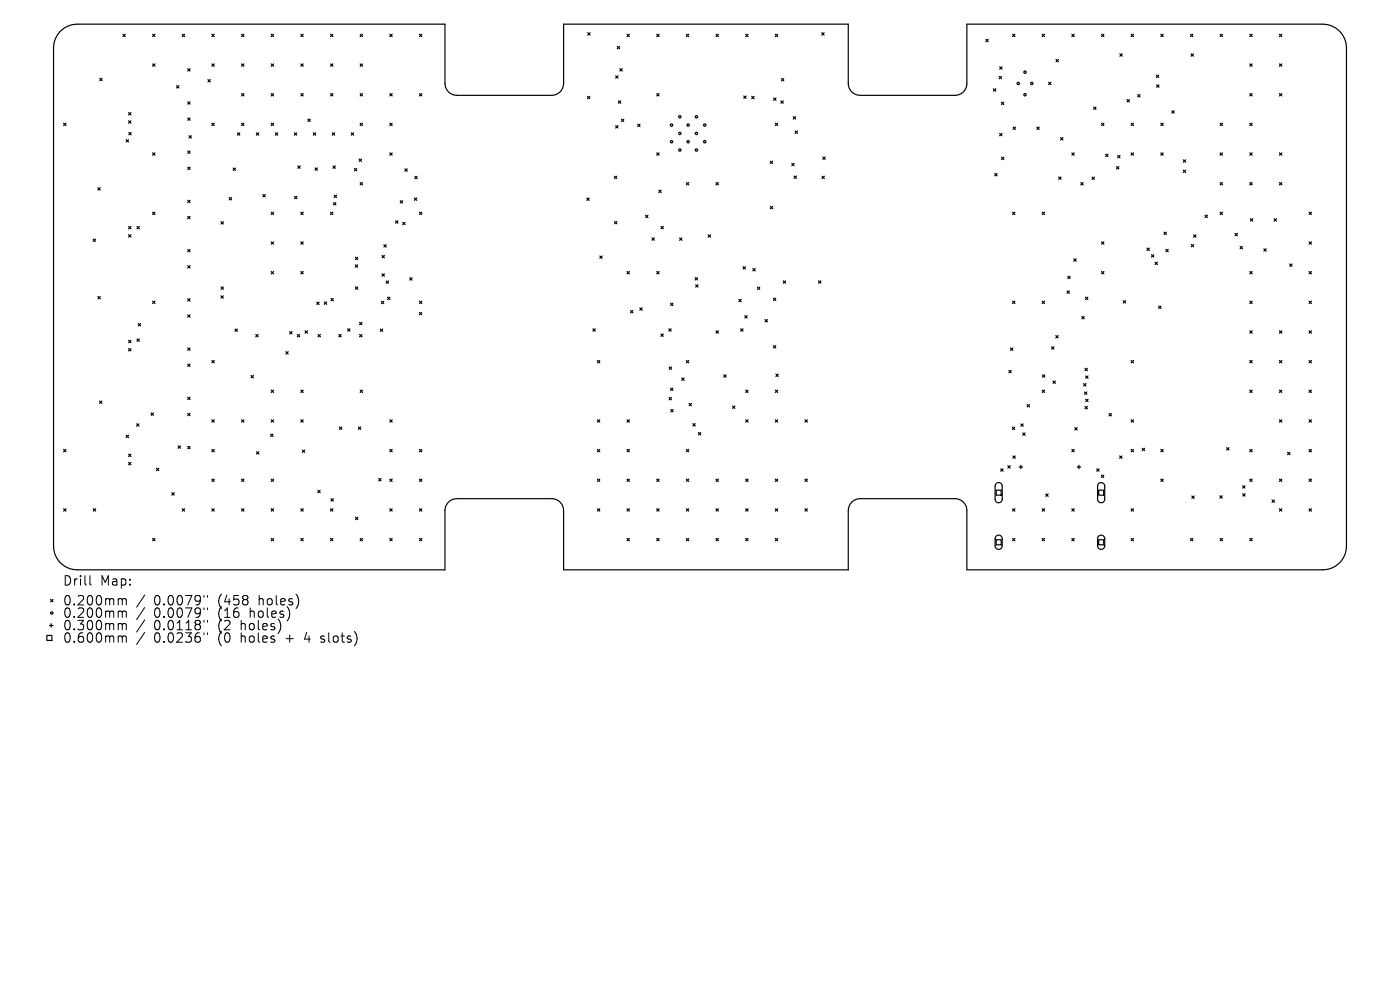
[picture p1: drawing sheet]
<svg xmlns="http://www.w3.org/2000/svg" width="297mm" height="210mm" viewBox="0 0 297 210" stroke-linecap="round" stroke-linejoin="round" font-family="sans-serif">
<defs><g id="words">
<g font-size="2.8">
<text x="13.2" y="124.5">Drill</text>
<text x="21.2" y="124.5">Map:</text>
<text x="13.2" y="128.7">0.200mm</text>
<text x="13.2" y="131.3">0.200mm</text>
<text x="32.7" y="128.7">0.0079&quot;</text>
<text x="32.7" y="131.3">0.0079&quot;</text>
<text x="46.4" y="128.7">(458</text>
<text x="46.4" y="131.3">(16</text>
<text x="53.3" y="131.3">holes)</text>
<text x="55.2" y="128.7">holes)</text>
<text x="13.2" y="134">0.300mm</text>
<text x="13.2" y="136.6">0.600mm</text>
<text x="32.7" y="134">0.0118&quot;</text>
<text x="32.7" y="136.6">0.0236&quot;</text>
<text x="46.4" y="134">(2</text>
<text x="46.4" y="136.6">(0</text>
<text x="51.4" y="134">holes)</text>
<text x="51.4" y="136.6">holes</text>
<text x="61.1" y="136.6">+</text>
<text x="65.3" y="136.6">4</text>
<text x="68.9" y="136.6">slots)</text>
</g>
</g></defs>
<g fill="none" stroke="#000" stroke-width=".25">
<path d="M12.6 6.9a5 5 0 0 1 3.8-1.8h78v12.6a2.52 2.52 0 0 0 2.5 2.5h20.1a2.52 2.52 0 0 0 2.6-2.5v-12.6h60.4v12.6a2.52 2.52 0 0 0 2.5 2.5h20.1a2.52 2.52 0 0 0 2.5-2.5v-12.6h75.5a5 5 0 0 1 5 5.1v105.6a5 5 0 0 1-5 5.1h-75.5v-12.6a2.52 2.52 0 0 0-2.5-2.5h-20.1a2.52 2.52 0 0 0-2.5 2.5v12.6h-60.4v-12.6a2.52 2.52 0 0 0-2.6-2.5h-20.1a2.52 2.52 0 0 0-2.5 2.5v12.6h-78a5 5 0 0 1-5-5.1v-105.6a5 5 0 0 1 1.2-3.3zM21.2 16.6l.5 .5M21.7 16.6l-.5 .5M26.1 7.3l.5 .5M26.6 7.3l-.5 .5M32.4 13.6l.5 .5M32.4 7.3l.5 .5M32.9 7.3l-.5 .5M32.9 13.6l-.5 .5M37.5 18.2l.5 .5M38 18.2l-.5 .5M38.7 7.3l.5 .5"/>
<path d="M39.2 7.3l-.5 .5M39.8 14.6l.5 .5M40.3 14.6l-.5 .5M44.1 16.9l.5 .5M44.6 16.9l-.5 .5M45 13.6l.5 .5M45 7.3l.5 .5M45.5 7.3l-.5 .5M45.5 13.6l-.5 .5M51.2 13.6l.5 .5M51.2 7.3l.5 .5M51.2 19.8l.5 .5"/>
<path d="M51.7 13.6l-.5 .5M51.7 7.3l-.5 .5M51.7 19.8l-.5 .5M57.5 19.8l.5 .5M57.5 13.6l.5 .5M57.5 7.3l.5 .5M58 7.3l-.5 .5M58 19.8l-.5 .5M58 13.6l-.5 .5M63.8 19.8l.5 .5M63.8 13.6l.5 .5M63.8 7.3l.5 .5"/>
<path d="M64.3 19.8l-.5 .5M64.3 7.3l-.5 .5M64.3 13.6l-.5 .5M70.1 19.8l.5 .5M70.1 13.6l.5 .5M70.1 7.3l.5 .5M70.6 13.6l-.5 .5M70.6 7.3l-.5 .5M70.6 19.8l-.5 .5M76.4 7.3l.5 .5M76.4 13.6l.5 .5M76.4 19.8l.5 .5"/>
<path d="M76.9 7.3l-.5 .5M76.9 19.8l-.5 .5M76.9 13.6l-.5 .5M82.7 19.8l.5 .5M82.7 7.3l.5 .5M83.2 19.8l-.5 .5M83.2 7.3l-.5 .5M89 19.8l.5 .5M89 7.3l.5 .5M89.5 19.8l-.5 .5M89.5 7.3l-.5 .5M124.7 6.9l.5 .5"/>
<path d="M125.2 6.9l-.5 .5M130.6 16.1l.5 .5M130.9 9.8l.6 .5M131.1 16.1l-.5 .5M131.5 9.8l-.6 .5M131.5 14.6l.5 .5M132 14.6l-.5 .5M133 7.3l.5 .5M133.5 7.3l-.5 .5M139.3 7.3l.5 .5M139.3 19.8l.5 .5M139.8 7.3l-.5 .5"/>
<path d="M139.8 19.8l-.5 .5M145.6 7.3l.5 .5M146.1 7.3l-.5 .5M151.9 7.3l.5 .5M152.4 7.3l-.5 .5M158.2 7.3l.5 .5M158.7 7.3l-.5 .5M164.5 7.3l.5 .5M165 7.3l-.5 .5M165.8 16.6l.5 .5M166.3 16.6l-.5 .5M174.3 6.9l.5 .5"/>
<path d="M174.8 6.9l-.5 .5M209.1 8.3l.5 .5M209.6 8.3l-.5 .5M210.7 18.8l.6 .5M211.3 18.8l-.6 .5M212 16.2l.5 .5M212.1 14.2l.5 .5M212.5 16.2l-.5 .5M212.6 14.2l-.5 .5M214.8 7.3l.5 .5M215.3 7.3l-.5 .5M221.1 7.3l.5 .5"/>
<path d="M221.6 7.3l-.5 .5M222.5 17.5l.5 .5M223 17.5l-.5 .5M224 12.6l.5 .5M224.5 12.6l-.5 .5M227.4 7.3l.5 .5M227.9 7.3l-.5 .5M233.7 7.3l.5 .5M234.2 7.3l-.5 .5M237.6 11.4l.5 .5M238.1 11.4l-.5 .5M240 7.3l.5 .5"/>
<path d="M240.5 7.3l-.5 .5M245.3 15.9l.5 .5M245.4 18l.5 .5M245.8 15.9l-.5 .5M245.9 18l-.5 .5M246.3 7.3l.5 .5M246.8 7.3l-.5 .5M252.6 7.3l.5 .5M252.7 11.4l.5 .5M253.1 7.3l-.5 .5M253.2 11.4l-.5 .5M258.8 7.3l.5 .5"/>
<path d="M259.3 7.3l-.5 .5M265.1 19.8l.5 .5M265.1 13.6l.5 .5M265.1 7.3l.5 .5M265.6 7.3l-.5 .5M265.6 13.6l-.5 .5M265.6 19.8l-.5 .5M271.4 19.8l.5 .5M271.4 13.6l.5 .5M271.4 7.3l.5 .5M271.9 7.3l-.5 .5M271.9 13.6l-.5 .5"/>
<path d="M271.9 19.8l-.5 .5M13.5 26.1l.5 .5M14 26.1l-.5 .5M20.8 39.8l.5 .5M21.3 39.8l-.5 .5M26.8 29.6l.5 .5M27.3 29.6l-.5 .5M27.3 23.9l.5 .5M27.3 25.6l.5 .5M27.3 28.1l.5 .5M27.8 23.9l-.5 .5M27.8 25.6l-.5 .5"/>
<path d="M27.8 28.1l-.5 .5M32.4 32.4l.5 .5M32.9 32.4l-.5 .5M39.8 21.6l.5 .5M39.8 25l.5 .5M39.8 32l.5 .5M39.8 35.5l.5 .5M40.1 28.8l.5 .5M40.3 25l-.5 .5M40.3 21.6l-.5 .5M40.3 32l-.5 .5M40.3 35.5l-.5 .5"/>
<path d="M40.6 28.8l-.5 .5M45 26.1l.5 .5M45.5 26.1l-.5 .5M49.5 35.6l.5 .6M50 35.6l-.5 .6M50.4 28.2l.5 .5M50.9 28.2l-.5 .5M51.2 26.1l.5 .5M51.7 26.1l-.5 .5M54.4 28.2l.5 .5M54.9 28.2l-.5 .5M57.5 26.1l.5 .5"/>
<path d="M58 26.1l-.5 .5M58.4 28.2l.5 .5M58.9 28.2l-.5 .5M62.4 28.2l.5 .5M62.9 28.2l-.5 .5M63.2 35.2l.5 .5M63.7 35.2l-.5 .5M65.3 25.3l.5 .5M65.8 25.3l-.5 .5M66.5 28.2l.5 .5M66.8 35.6l.5 .5M67 28.2l-.5 .5"/>
<path d="M67.3 35.6l-.5 .5M70.5 28.2l.5 .5M70.6 35.2l.5 .5M71 28.2l-.5 .5M71.1 35.2l-.5 .5M74.5 28.2l.5 .5M75 28.2l-.5 .5M75.2 35.7l.5 .5M75.7 35.7l-.5 .5M76.2 33.7l.5 .5M76.4 26.1l.5 .5M76.4 38.7l.5 .5"/>
<path d="M76.7 33.7l-.5 .5M76.9 26.1l-.5 .5M76.9 38.7l-.5 .5M82.7 26.1l.5 .5M82.7 32.4l.5 .5M83.2 26.1l-.5 .5M83.2 32.4l-.5 .5M85.9 35.8l.5 .5M86.4 35.8l-.5 .5M88 37.4l.5 .5M88.5 37.4l-.5 .5M124.6 20.4l.5 .5"/>
<path d="M125.1 20.4l-.5 .5M130.3 37.4l.5 .5M130.6 26.7l.5 .5M130.8 37.4l-.5 .5M131.1 26.7l-.5 .5M131.2 21.4l.5 .5M131.7 21.4l-.5 .5M131.8 25.3l.5 .5M132.3 25.3l-.5 .5M135.3 26.3l.5 .5M135.8 26.3l-.5 .5M139.3 32.4l.5 .5"/>
<path d="M139.8 32.4l-.5 .5M145.6 38.7l.5 .5M146.1 38.7l-.5 .5M151.9 38.7l.5 .5M152.4 38.7l-.5 .5M157.8 20.4l.5 .5M158.3 20.4l-.5 .5M159.5 20.4l.5 .5M160 20.4l-.5 .5M163.4 34.2l.5 .5M163.9 34.2l-.5 .5M164.1 20.8l.5 .5"/>
<path d="M164.5 26.1l.5 .5M164.6 20.8l-.5 .5M165 26.1l-.5 .5M165.7 21.4l.5 .5M166.2 21.4l-.5 .5M168 34.7l.5 .5M168.3 24.8l.5 .5M168.5 37.3l.5 .5M168.5 34.7l-.5 .5M168.7 27.8l.5 .5M168.8 24.8l-.5 .5M169 37.3l-.5 .5"/>
<path d="M169.2 27.8l-.5 .5M174.4 37.4l.5 .5M174.6 33.3l.5 .5M174.9 37.4l-.5 .5M175.1 33.3l-.5 .5M211 36.8l.5 .5M211.5 36.8l-.5 .5M212.1 28.3l.5 .5M212.4 21.7l.6 .5M212.5 33.3l.5 .6M212.6 28.3l-.5 .5M213 21.7l-.6 .5"/>
<path d="M213 33.3l-.5 .6M214.9 27l.5 .5M215.4 27l-.5 .5M220 27l.5 .5M220.5 27l-.5 .5M224.6 37.5l.5 .5M225 29.2l.5 .5M225.1 37.5l-.5 .5M225.5 29.2l-.5 .5M227.4 32.4l.5 .5M227.9 32.4l-.5 .5M229.3 38.7l.5 .5"/>
<path d="M229.8 38.7l-.5 .5M231.7 37.6l.5 .5M232 22.7l.5 .5M232.2 37.6l-.5 .5M232.5 22.7l-.5 .5M233.7 26.1l.5 .5M234.2 26.1l-.5 .5M234.6 32.7l.5 .5M235.1 32.7l-.5 .5M236.9 35.3l.5 .5M237.1 33l.5 .5M237.4 35.3l-.5 .5"/>
<path d="M237.6 33l-.5 .5M239.1 21.1l.5 .5M239.6 21.1l-.5 .5M240 32.4l.5 .5M240 26.1l.5 .5M240.5 26.1l-.5 .5M240.5 32.4l-.5 .5M241.3 20.1l.6 .5M241.9 20.1l-.6 .5M246.3 26.1l.5 .5M246.3 32.4l.5 .5M246.8 26.1l-.5 .5"/>
<path d="M246.8 32.4l-.5 .5M248.6 23.5l.5 .5M249.1 23.5l-.5 .5M251 36.1l.5 .5M251 33.9l.5 .5M251.5 36.1l-.5 .5M251.5 33.9l-.5 .5M258.8 26.1l.5 .5M258.8 32.4l.5 .5M258.8 38.7l.5 .5M259.3 26.1l-.5 .5M259.3 32.4l-.5 .5"/>
<path d="M259.3 38.7l-.5 .5M265.1 32.4l.5 .5M265.1 38.7l.5 .5M265.1 26.1l.5 .5M265.6 38.7l-.5 .5M265.6 26.1l-.5 .5M265.6 32.4l-.5 .5M271.4 38.7l.5 .5M271.4 32.4l.5 .5M271.9 32.4l-.5 .5M271.9 38.7l-.5 .5M19.8 50.7l.5 .5"/>
<path d="M20.3 50.7l-.5 .5M27.3 48l.5 .5M27.3 49.8l.5 .5M27.8 48l-.5 .5M27.8 49.8l-.5 .5M29.1 48l.5 .5M29.6 48l-.5 .5M32.4 45l.5 .5M32.9 45l-.5 .5M39.8 42.5l.5 .5M39.8 45.9l.5 .5M39.8 52.9l.5 .5"/>
<path d="M39.8 56.3l.5 .6M40.3 42.5l-.5 .5M40.3 45.9l-.5 .5M40.3 52.9l-.5 .5M40.3 56.3l-.5 .6M46.9 47l.5 .5M47.4 47l-.5 .5M48.6 41.9l.5 .5M49.1 41.9l-.5 .5M55.8 41.3l.5 .5M56.3 41.3l-.5 .5M57.5 57.6l.5 .5"/>
<path d="M57.5 45l.5 .5M57.5 51.3l.5 .5M58 51.3l-.5 .5M58 45l-.5 .5M58 57.6l-.5 .5M62.5 41.6l.5 .6M63 41.6l-.5 .6M63.8 51.3l.5 .5M63.8 57.6l.5 .5M63.8 45l.5 .5M64.3 45l-.5 .5M64.3 51.3l-.5 .5"/>
<path d="M64.3 57.6l-.5 .5M70.1 45l.5 .5M70.6 45l-.5 .5M70.7 43l.6 .5M70.9 41.4l.5 .5M71.3 43l-.6 .5M71.4 41.4l-.5 .5M75.4 56.2l.5 .5M75.4 54.6l.5 .5M75.9 56.2l-.5 .5M75.9 54.6l-.5 .5M81 58.1l.5 .5"/>
<path d="M81.1 54.2l.5 .5M81.4 51.9l.5 .5M81.5 58.1l-.5 .5M81.6 54.2l-.5 .5M81.9 59.6l.5 .5M81.9 51.9l-.5 .5M82.4 59.6l-.5 .5M83.9 46.8l.5 .5M84.4 46.8l-.5 .5M84.9 42.6l.5 .5M85.4 42.6l-.5 .5M85.4 47.2l.5 .5"/>
<path d="M85.9 47.2l-.5 .5M86.9 58.9l.5 .5M87.4 58.9l-.5 .5M87.9 42l.5 .5M88.4 42l-.5 .5M89 45l.5 .5M89.5 45l-.5 .5M124.5 42l.5 .5M125 42l-.5 .5M127.3 54.3l.5 .5M127.8 54.3l-.5 .5M130.4 47l.5 .5"/>
<path d="M130.9 47l-.5 .5M133 57.6l.5 .5M133.5 57.6l-.5 .5M137 45.7l.5 .5M137.5 45.7l-.5 .5M138.3 50.5l.5 .5M138.8 50.5l-.5 .5M139.3 57.6l.5 .5M139.8 40.4l.5 .5M139.8 57.6l-.5 .5M140.2 48l.5 .5M140.3 40.4l-.5 .5"/>
<path d="M140.7 48l-.5 .5M144.2 50.5l.5 .5M144.7 50.5l-.5 .5M147.5 58.9l.5 .5M148 58.9l-.5 .5M150.2 49.8l.5 .5M150.7 49.8l-.5 .5M157.6 56.6l.5 .5M158.1 56.6l-.5 .5M159.7 57l.5 .5M160.2 57l-.5 .5M163.4 43.8l.5 .5"/>
<path d="M163.9 43.8l-.5 .5M166.2 59.6l.5 .5M166.7 59.6l-.5 .5M173.6 59.6l.5 .5M174.1 59.6l-.5 .5M214.8 45l.5 .5M215.3 45l-.5 .5M221.1 45l.5 .5M221.6 45l-.5 .5M226.5 58.6l.5 .5M227 58.6l-.5 .5M227.8 54.9l.5 .5"/>
<path d="M228.3 54.9l-.5 .5M233.7 51.3l.5 .5M233.7 57.6l.5 .5M234.2 51.3l-.5 .5M234.2 57.6l-.5 .5M243.3 52.6l.5 .5M243.8 52.6l-.5 .5M244.3 54l.5 .5M244.8 54l-.5 .5M245 55.6l.5 .5M245.5 55.6l-.5 .5M246.9 49.2l.5 .6"/>
<path d="M247.3 52.9l.5 .5M247.4 49.2l-.5 .6M247.8 52.9l-.5 .5M252.7 51.9l.5 .5M253.2 49.8l.5 .5M253.2 51.9l-.5 .5M253.7 49.8l-.5 .5M255.6 45.6l.6 .5M256.2 45.6l-.6 .5M258.8 45l.5 .5M259.3 45l-.5 .5M262 49.5l.5 .5"/>
<path d="M262.5 49.5l-.5 .5M263.1 52.3l.5 .5M263.6 52.3l-.5 .5M265.1 57.6l.5 .5M265.3 46.4l.5 .5M265.6 57.6l-.5 .5M265.8 46.4l-.5 .5M268.1 52.8l.5 .5M268.6 52.8l-.5 .5M270.3 46.4l.5 .5M270.8 46.4l-.5 .5M273.6 56l.5 .5"/>
<path d="M274.1 56l-.5 .5M277.7 45l.5 .5M277.7 51.3l.5 .5M277.7 57.6l.5 .5M278.2 45l-.5 .5M278.2 51.3l-.5 .5M278.2 57.6l-.5 .5M20.8 62.9l.5 .5M21.3 62.9l-.5 .5M27.3 72.2l.5 .5M27.3 73.9l.5 .5M27.8 72.2l-.5 .5"/>
<path d="M27.8 73.9l-.5 .5M29.1 71.9l.5 .5M29.3 68.6l.5 .5M29.6 71.9l-.5 .5M29.8 68.6l-.5 .5M32.4 63.9l.5 .5M32.9 63.9l-.5 .5M39.8 63.4l.5 .5M39.8 66.8l.5 .5M39.8 73.8l.5 .5M39.8 77.2l.5 .5M40.3 63.4l-.5 .5"/>
<path d="M40.3 66.8l-.5 .5M40.3 73.8l-.5 .5M40.3 77.2l-.5 .5M45 76.5l.5 .5M45.5 76.5l-.5 .5M46.9 62.8l.5 .5M46.9 60.9l.5 .5M47.4 62.8l-.5 .5M47.4 60.9l-.5 .5M49.9 69.8l.5 .5M50.4 69.8l-.5 .5M53.3 79.6l.5 .5"/>
<path d="M53.8 79.6l-.5 .5M54.3 71l.5 .5M54.8 71l-.5 .5M60.6 74.6l.5 .5M61.1 74.6l-.5 .5M61.4 70.3l.5 .5M61.9 70.3l-.5 .5M63.1 71l.5 .5M63.6 71l-.5 .5M64.7 70.2l.5 .5M65.2 70.2l-.5 .5M67.2 64.1l.5 .5"/>
<path d="M67.5 71l.5 .5M67.7 64.1l-.5 .5M68 71l-.5 .5M68.8 64.1l.5 .5M69.3 64.1l-.5 .5M70.2 63.3l.5 .5M70.7 63.3l-.5 .5M71.9 71l.5 .5M72.4 71l-.5 .5M73.7 69.7l.5 .5M74.2 69.7l-.5 .5M75.4 60.9l.5 .5"/>
<path d="M75.9 60.9l-.5 .5M76.3 71l.5 .5M76.3 68.4l.5 .5M76.8 71l-.5 .5M76.8 68.4l-.5 .5M80.7 69.8l.5 .5M80.9 63.9l.5 .5M81.2 69.8l-.5 .5M81.4 63.9l-.5 .5M82.2 63l.5 .5M82.7 63l-.5 .5M89 66.3l.5 .5"/>
<path d="M89 63.9l.5 .5M89.5 66.3l-.5 .5M89.5 63.9l-.5 .5M125.8 69.8l.5 .5M126.3 69.8l-.5 .5M126.7 76.5l.5 .5M127.2 76.5l-.5 .5M133.8 65.9l.5 .5M134.3 65.9l-.5 .5M135.7 65.3l.5 .5M136.2 65.3l-.5 .5M140.2 70.9l.5 .5"/>
<path d="M140.7 70.9l-.5 .5M141.9 69.8l.5 .5M142 77.8l.5 .5M142.3 64.3l.5 .5M142.4 69.8l-.5 .5M142.5 77.8l-.5 .5M142.8 64.3l-.5 .5M145.6 76.5l.5 .5M146.1 76.5l-.5 .5M147.6 60.4l.5 .5M148.1 60.4l-.5 .5M151.9 70.2l.5 .5"/>
<path d="M152.4 70.2l-.5 .5M153.5 79.5l.5 .5M154 79.5l-.5 .5M156.7 63.5l.6 .5M157.1 69.8l.5 .5M157.3 63.5l-.6 .5M157.6 69.8l-.5 .5M158 67l.5 .5M158.5 67l-.5 .5M160.7 60.9l.5 .5M161.2 60.9l-.5 .5M162.3 67.8l.5 .5"/>
<path d="M162.8 67.8l-.5 .5M164.1 63.3l.5 .5M164.1 73.3l.5 .5M164.6 63.3l-.5 .5M164.6 73.3l-.5 .5M164.6 79.4l.5 .5M165.1 79.4l-.5 .5M214 78.6l.5 .5M214.4 73.8l.5 .5M214.5 78.6l-.5 .5M214.8 63.9l.5 .5M214.9 73.8l-.5 .5"/>
<path d="M215.3 63.9l-.5 .5M221.1 63.9l.5 .5M221.1 79.5l.5 .5M221.6 63.9l-.5 .5M221.6 79.5l-.5 .5M223.1 73.6l.5 .5M223.6 73.6l-.5 .5M224 71.2l.5 .5M224.5 71.2l-.5 .5M226.4 61.7l.5 .5M226.9 61.7l-.5 .5M229.5 67.1l.5 .5"/>
<path d="M230 67.1l-.5 .5M230.2 78.1l.5 .5M230.3 63l.5 .5M230.3 79.8l.5 .5M230.7 78.1l-.5 .5M230.8 63l-.5 .5M230.8 79.8l-.5 .5M238.3 63.8l.5 .5M238.8 63.8l-.5 .5M240 76.5l.5 .5M240.5 76.5l-.5 .5M245.8 64.9l.5 .5"/>
<path d="M246.3 64.9l-.5 .5M265.1 63.9l.5 .5M265.1 70.2l.5 .5M265.1 76.5l.5 .5M265.6 63.9l-.5 .5M265.6 70.2l-.5 .5M265.6 76.5l-.5 .5M271.4 70.2l.5 .5M271.4 76.5l.5 .5M271.9 70.2l-.5 .5M271.9 76.5l-.5 .5M277.7 63.9l.5 .5"/>
<path d="M277.7 70.2l.5 .5M277.7 76.5l.5 .5M278.2 76.5l-.5 .5M278.2 63.9l-.5 .5M278.2 70.2l-.5 .5M13.5 95.3l.5 .5M14 95.3l-.5 .5M21.1 85.1l.5 .5M21.6 85.1l-.5 .5M26.8 92.3l.5 .5M27.3 92.3l-.5 .5M27.3 96.4l.5 .5"/>
<path d="M27.3 98.1l.5 .5M27.8 96.4l-.5 .5M27.8 98.1l-.5 .5M29 89.9l.5 .5M29.5 89.9l-.5 .5M32 87.6l.6 .5M32.6 87.6l-.6 .5M33.2 99.3l.5 .5M33.7 99.3l-.5 .5M37.8 94.6l.5 .5M38.3 94.6l-.5 .5M39.8 84.3l.5 .5"/>
<path d="M39.8 87.7l.5 .5M39.8 94.7l.5 .5M40.3 84.3l-.5 .5M40.3 87.7l-.5 .5M40.3 94.7l-.5 .5M45 89l.5 .5M45 95.3l.5 .5M45.5 89l-.5 .5M45.5 95.3l-.5 .5M51.2 89l.5 .5M51.7 89l-.5 .5M54.4 95.8l.5 .5"/>
<path d="M54.9 95.8l-.5 .5M57.4 92.1l.5 .5M57.5 82.8l.5 .5M57.5 89l.5 .5M57.9 92.1l-.5 .5M58 89l-.5 .5M58 82.8l-.5 .5M63.8 82.8l.5 .5M63.8 89l.5 .5M64.1 95.5l.5 .5M64.3 82.8l-.5 .5M64.3 89l-.5 .5"/>
<path d="M64.6 95.5l-.5 .5M72 90.6l.5 .5M72.5 90.6l-.5 .5M76 90.6l.5 .5M76.4 82.8l.5 .5M76.5 90.6l-.5 .5M76.9 82.8l-.5 .5M82.7 89l.5 .5M82.7 95.3l.5 .5M83.2 89l-.5 .5M83.2 95.3l-.5 .5M89 95.3l.5 .5"/>
<path d="M89.5 95.3l-.5 .5M126.7 95.3l.5 .5M126.7 89l.5 .5M127.2 89l-.5 .5M127.2 95.3l-.5 .5M133 95.3l.5 .5M133 89l.5 .5M133.5 89l-.5 .5M133.5 95.3l-.5 .5M141.9 84.3l.5 .5M142.2 82.3l.5 .5M142.3 86.9l.5 .5"/>
<path d="M142.4 84.3l-.5 .5M142.7 82.3l-.5 .5M142.8 86.9l-.5 .5M144.6 80.2l.5 .5M145.1 80.2l-.5 .5M145.6 95.3l.5 .5M146.1 95.3l-.5 .5M146.2 85.6l.5 .5M146.7 85.6l-.5 .5M147 89.9l.5 .5M147.5 89.9l-.5 .5M148.2 91.8l.5 .5"/>
<path d="M148.7 91.8l-.5 .5M155.4 86.1l.5 .5M155.9 86.1l-.5 .5M158.2 82.8l.5 .5M158.2 89l.5 .5M158.7 82.8l-.5 .5M158.7 89l-.5 .5M164.5 82.8l.5 .5M164.5 89l.5 .5M165 82.8l-.5 .5M165 89l-.5 .5M170.8 89l.5 .5"/>
<path d="M171.3 89l-.5 .5M212.3 99.5l.5 .5M212.8 99.5l-.5 .5M213.8 98.8l.5 .5M214.3 98.8l-.5 .5M214.8 90.6l.5 .5M214.9 96.7l.5 .5M215.3 90.6l-.5 .5M215.4 96.7l-.5 .5M216.2 99.1h.7M216.6 89.9l.5 .5M216.6 98.7v.7"/>
<path d="M217 91.8l.5 .5M217.1 89.9l-.5 .5M217.5 91.8l-.5 .5M217.9 85.8l.5 .5M218.4 85.8l-.5 .5M221.1 82.8l.5 .5M221.6 82.8l-.5 .5M223.4 80.8l.5 .5M223.9 80.8l-.5 .5M227.4 95.3l.5 .5M227.9 95.3l-.5 .5M228 90.7l.5 .5"/>
<path d="M228.5 90.7l-.5 .5M228.5 99.1h.8M228.9 98.7v.7M229.9 81.4l.5 .5M230.1 83.2l.5 .5M230.2 86.2l.5 .5M230.3 84.7l.5 .5M230.4 81.4l-.5 .5M230.6 83.2l-.5 .5M230.7 86.2l-.5 .5M230.8 84.7l-.5 .5M232.7 99.5l.5 .5"/>
<path d="M233.2 99.5l-.5 .5M235.3 87.7l.5 .5M235.8 87.7l-.5 .5M237.5 96.7l.5 .5M238 96.7l-.5 .5M240 89l.5 .5M240 95.3l.5 .5M240.5 89l-.5 .5M240.5 95.3l-.5 .5M242.3 95.1l.5 .5M242.8 95.1l-.5 .5M246.3 95.3l.5 .5"/>
<path d="M246.8 95.3l-.5 .5M260.2 95l.5 .5M260.7 95l-.5 .5M265.1 82.8l.5 .5M265.1 95.3l.5 .5M265.6 82.8l-.5 .5M265.6 95.3l-.5 .5M271.4 82.8l.5 .5M271.4 89l.5 .5M271.9 82.8l-.5 .5M271.9 89l-.5 .5M273.2 96l.5 .5"/>
<path d="M273.7 96l-.5 .5M277.7 82.8l.5 .5M277.7 89l.5 .5M277.7 95.3l.5 .5M278.2 89l-.5 .5M278.2 95.3l-.5 .5M278.2 82.8l-.5 .5M13.5 107.9l.5 .5M14 107.9l-.5 .5M19.8 107.9l.5 .5M20.3 107.9l-.5 .5M32.4 114.2l.5 .5"/>
<path d="M32.9 114.2l-.5 .5M36.5 104.5l.5 .5M37 104.5l-.5 .5M38.7 107.9l.5 .5M39.2 107.9l-.5 .5M45 101.6l.5 .5M45 107.9l.5 .5M45.5 101.6l-.5 .5M45.5 107.9l-.5 .5M51.2 101.6l.5 .5M51.2 107.9l.5 .5M51.7 101.6l-.5 .5"/>
<path d="M51.7 107.9l-.5 .5M57.5 107.9l.5 .5M57.5 114.2l.5 .5M57.5 101.6l.5 .5M58 101.6l-.5 .5M58 107.9l-.5 .5M58 114.2l-.5 .5M63.8 114.2l.5 .5M63.8 107.9l.5 .5M64.3 107.9l-.5 .5M64.3 114.2l-.5 .5M67.4 104l.5 .5"/>
<path d="M67.9 104l-.5 .5M70.1 107.9l.5 .5M70.1 114.2l.5 .5M70.2 105.8l.5 .5M70.6 107.9l-.5 .5M70.6 114.2l-.5 .5M70.7 105.8l-.5 .5M75.4 109.7l.5 .5M75.9 109.7l-.5 .5M76.4 114.2l.5 .5M76.9 114.2l-.5 .5M80.3 101.5l.5 .5"/>
<path d="M80.8 101.5l-.5 .5M82.7 101.6l.5 .5M82.7 107.9l.5 .5M82.7 114.2l.5 .5M83.2 101.6l-.5 .5M83.2 107.9l-.5 .5M83.2 114.2l-.5 .5M89 101.6l.5 .5M89 107.9l.5 .5M89 114.2l.5 .5M89.5 101.6l-.5 .5M89.5 107.9l-.5 .5"/>
<path d="M89.5 114.2l-.5 .5M126.7 101.6l.5 .5M126.7 107.9l.5 .5M127.2 101.6l-.5 .5M127.2 107.9l-.5 .5M133 101.6l.5 .5M133 107.9l.5 .5M133 114.2l.5 .5M133.5 101.6l-.5 .5M133.5 107.9l-.5 .5M133.5 114.2l-.5 .5M139.3 107.9l.5 .5"/>
<path d="M139.3 101.6l.5 .5M139.3 114.2l.5 .5M139.8 101.6l-.5 .5M139.8 107.9l-.5 .5M139.8 114.2l-.5 .5M145.6 114.2l.5 .5M145.6 107.9l.5 .5M145.6 101.6l.5 .5M146.1 101.6l-.5 .5M146.1 107.9l-.5 .5M146.1 114.2l-.5 .5M151.9 101.6l.5 .5"/>
<path d="M151.9 114.2l.5 .5M151.9 107.9l.5 .5M152.4 101.6l-.5 .5M152.4 107.9l-.5 .5M152.4 114.2l-.5 .5M158.2 107.9l.5 .5M158.2 114.2l.5 .5M158.2 101.6l.5 .5M158.7 101.6l-.5 .5M158.7 107.9l-.5 .5M158.7 114.2l-.5 .5M164.5 114.2l.5 .5"/>
<path d="M164.5 107.9l.5 .5M164.5 101.6l.5 .5M165 101.6l-.5 .5M165 107.9l-.5 .5M165 114.2l-.5 .5M170.8 101.6l.5 .5M170.8 107.9l.5 .5M171.3 101.6l-.5 .5M171.3 107.9l-.5 .5M211.3 104h1.1v1h-1.1zM211.3 102.6a.75 .75 0 0 1 .9-.2 .75 .75 0 0 1 .4 .7v2.8a.75 .75 0 0 1-.7 .7 .75 .75 0 0 1-.8-.7v-2.8zM211.3 114.5h1.1v1.1h-1.1z"/>
<path d="M211.3 113.7a.76 .76 0 0 1 .9-.1 .76 .76 0 0 1 .4 .7v1.5a.75 .75 0 0 1-.7 .7 .75 .75 0 0 1-.8-.7v-1.6zM214.8 114.2l.5 .5M214.8 107.9l.5 .5M215.3 107.9l-.5 .5M215.3 114.2l-.5 .5M221.1 114.2l.5 .5M221.1 107.9l.5 .5M221.6 107.9l-.5 .5M221.6 114.2l-.5 .5M221.9 104.8l.5 .5M222.4 104.8l-.5 .5M227.4 114.2l.5 .5"/>
<path d="M227.4 107.9l.5 .5M227.9 107.9l-.5 .5M227.9 114.2l-.5 .5M233.1 104h1v1h-1zM233.1 102.6a.75 .75 0 0 1 .8-.2 .75 .75 0 0 1 .5 .7v2.8a.75 .75 0 0 1-.8 .7 .75 .75 0 0 1-.8-.7l.1-2.8zM233.1 114.5h1v1.1h-1zM233.1 113.7a.76 .76 0 0 1 .8-.1 .76 .76 0 0 1 .5 .7v1.5a.75 .75 0 0 1-.8 .7 .75 .75 0 0 1-.8-.7l.1-1.6zM233.7 100.8l.5 .5M234.2 100.8l-.5 .5M240 107.9l.5 .5M240 114.2l.5 .5M240.5 107.9l-.5 .5"/>
<path d="M240.5 114.2l-.5 .5M246.3 101.6l.5 .5M246.8 101.6l-.5 .5M252.6 114.2l.5 .5M252.8 105.2l.5 .5M253.1 114.2l-.5 .5M253.3 105.2l-.5 .5M258.8 105.2l.5 .5M258.8 114.2l.5 .5M259.3 105.2l-.5 .5M259.3 114.2l-.5 .5M263.6 103l.5 .5"/>
<path d="M263.6 104.7l.5 .5M264.1 103l-.5 .5M264.1 104.7l-.5 .5M265.1 101.6l.5 .5M265.1 114.2l.5 .5M265.6 101.6l-.5 .5M265.6 114.2l-.5 .5M269.9 106.1l.5 .5M270.4 106.1l-.5 .5M271.4 101.6l.5 .5M271.4 107.9l.5 .5M271.9 101.6l-.5 .5"/>
<path d="M271.9 107.9l-.5 .5M277.7 107.9l.5 .5M277.7 101.6l.5 .5M278.2 101.6l-.5 .5M278.2 107.9l-.5 .5M9.9 134.8h1.1v1.1h-1.1zM10.5 132.7h.7M10.7 127.2l.5 .5M10.9 132.3v.8M11.2 127.2l-.5 .5"/>
<circle cx="216" cy="17.7" r=".25"/>
<circle cx="217.4" cy="15.3" r=".25"/>
<circle cx="218.9" cy="17.7" r=".25"/>
<circle cx="142.5" cy="26.5" r=".25"/>
<circle cx="142.5" cy="30.1" r=".25"/>
<circle cx="144.2" cy="28.3" r=".25"/>
<circle cx="144.2" cy="24.8" r=".25"/>
<circle cx="144.2" cy="31.8" r=".25"/>
<circle cx="146" cy="26.5" r=".25"/>
<circle cx="146" cy="30.1" r=".25"/>
<circle cx="147.7" cy="28.3" r=".25"/>
<circle cx="147.7" cy="24.8" r=".25"/>
<circle cx="147.7" cy="31.8" r=".25"/>
<circle cx="149.5" cy="26.5" r=".25"/>
<circle cx="149.5" cy="30.1" r=".25"/>
<circle cx="217.4" cy="20.1" r=".25"/>
<circle cx="11" cy="130" r=".25"/>
</g>
<g fill="none" stroke="#000" stroke-width=".21">
<path d="M19.1 122.1v1.7l.3 .3M25.4 127l.4 .1 .1 .2M25.4 129.6l.4 .1 .1 .2M25.4 132.3h.3l.2 .3M25.4 134.9l.4 .1 .1 .2M25.9 127.3l.3-.3 .5 .1 .1 1.2M25.9 127.3v1M25.9 129.9v1.1M25.9 132.6v1M25.9 135.2v1M25.9 129.9l.3-.3 .5 .1 .1 1.3M25.9 132.6l.3-.3 .5 .1 .1 1.2"/>
<path d="M25.9 135.2l.3-.3 .5 .1 .1 1.2M30.7 126.2l-1.7 2.6M30.7 128.9l-1.7 2.5M30.7 131.5l-1.7 2.6M30.7 134.1l-1.7 2.6M43.3 126.3v.4M43.3 129v.3M43.3 131.6v.4M43.3 134.2v.4M44 126.3v.4M44 129v.3M44 131.6v.4"/>
<path d="M44 134.2v.4M68 136.1l.2 .1M68.1 135v.5"/>
</g>
<use href="#words"/>
</svg>
